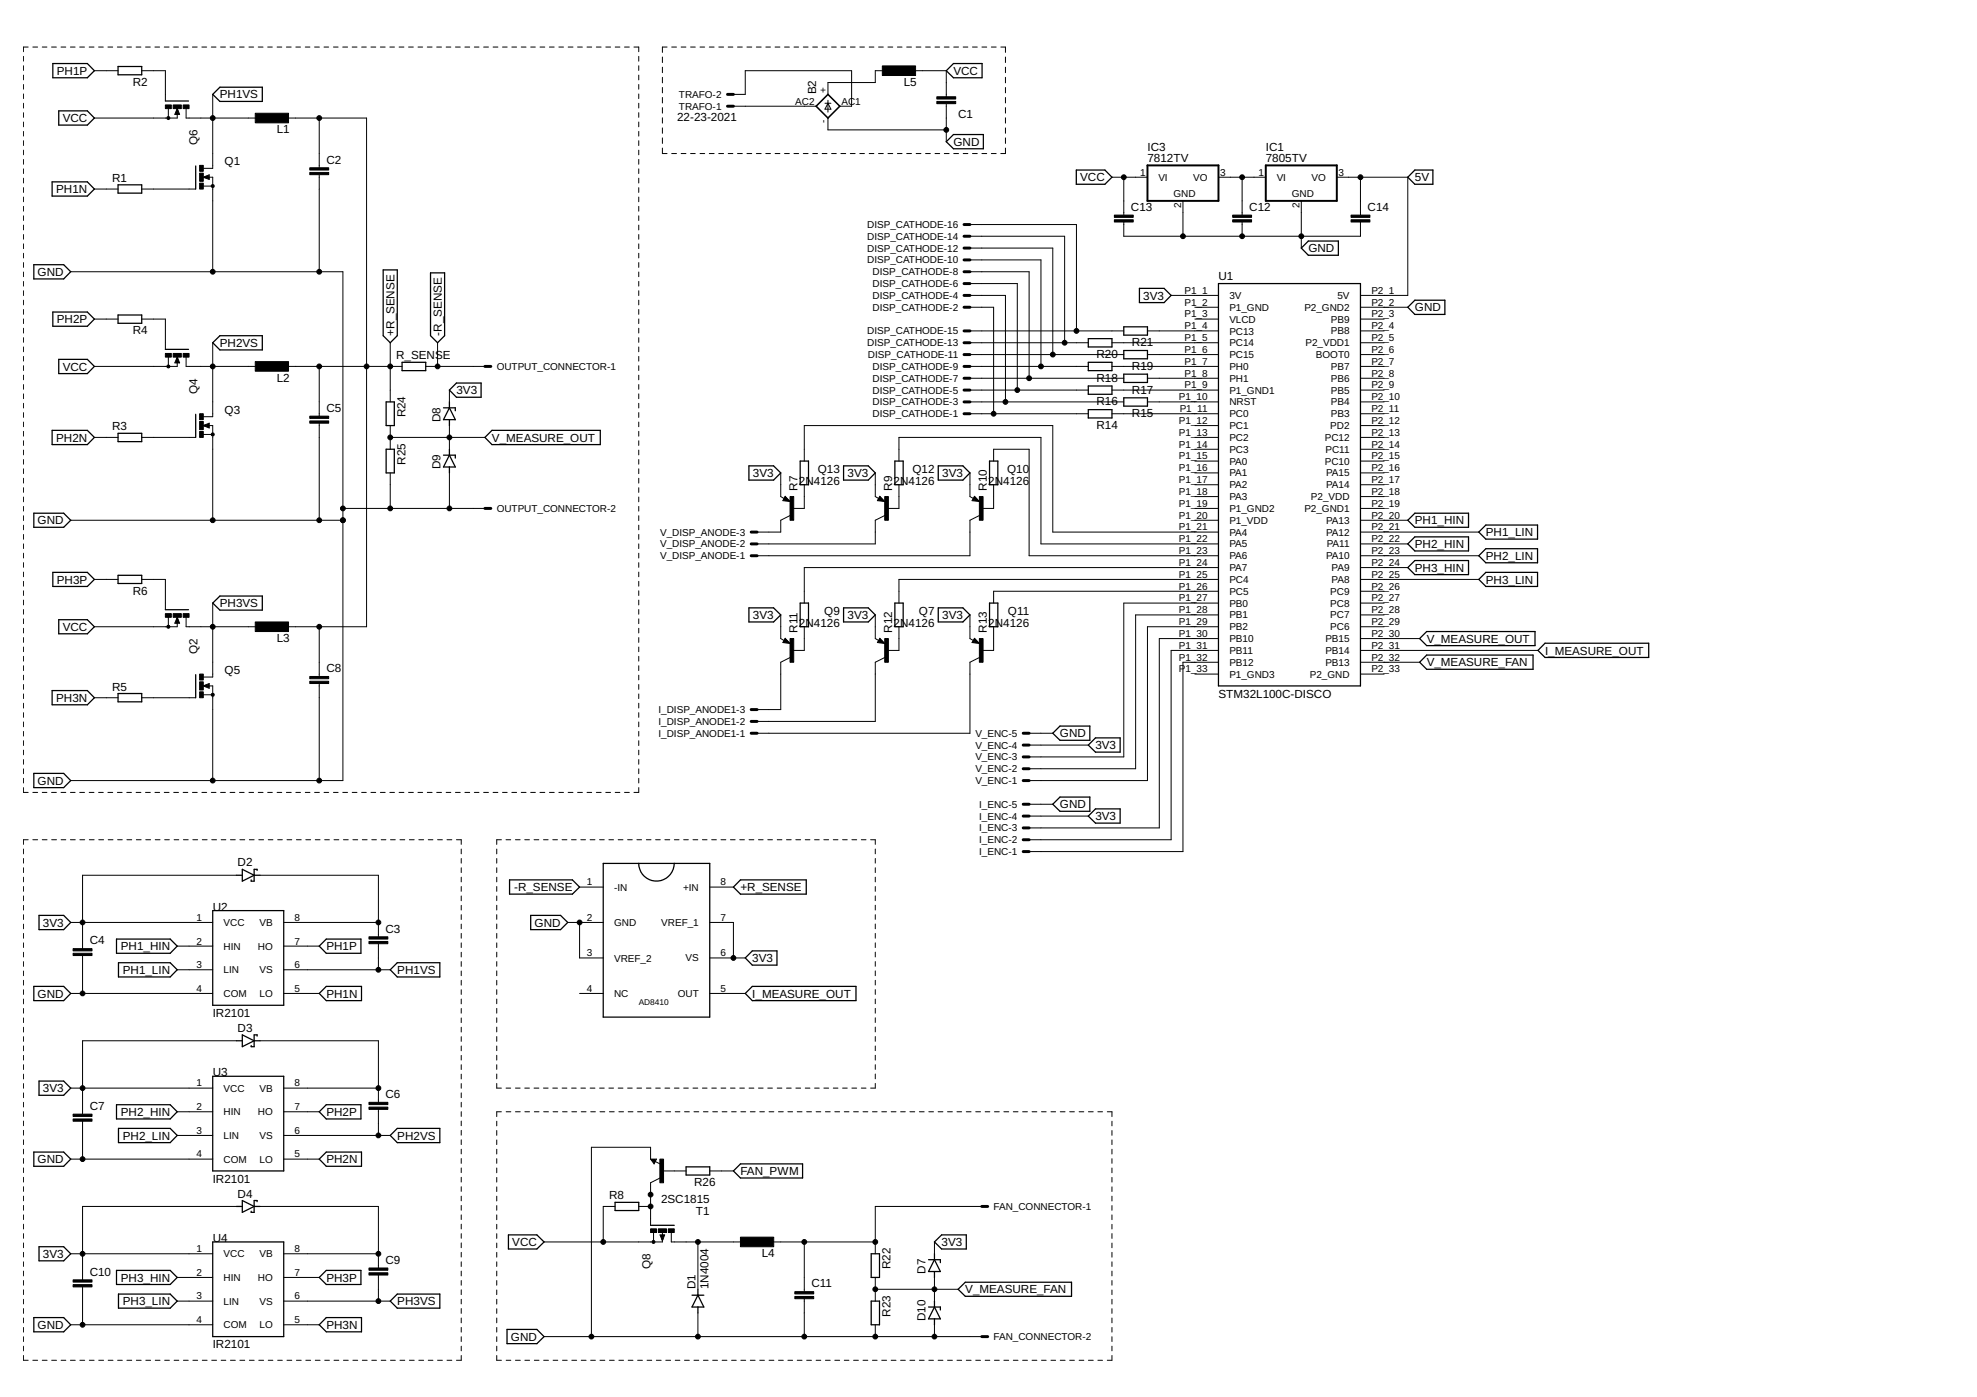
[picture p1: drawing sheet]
<svg xmlns="http://www.w3.org/2000/svg" width="297mm" height="210mm" viewBox="0 0 297 210" stroke-linecap="round" stroke-linejoin="round" font-family="sans-serif">
<defs><g id="words">
<g font-size="1.8">
<text x="8.5" y="11.2">PH1P</text>
<text x="143.3" y="11.2">VCC</text>
<text x="19.9" y="12.9">R2</text>
<text x="33" y="14.8">PH1VS</text>
<text x="122.6" y="14.2" transform="rotate(-90 122.6 14.2)">B2</text>
<text x="135.8" y="12.9">L5</text>
<text x="144" y="17.7">C1</text>
<text x="9.4" y="18.4">VCC</text>
<text x="29.7" y="21.9" transform="rotate(-90 29.7 21.9)">Q6</text>
<text x="41.6" y="20">L1</text>
<text x="101.7" y="18.2">22-23-2021</text>
<text x="143.3" y="21.9">GND</text>
<text x="172.4" y="22.6">IC3</text>
<text x="190.2" y="22.6">IC1</text>
<text x="8.4" y="29">PH1N</text>
<text x="16.9" y="27.3">R1</text>
<text x="33.7" y="24.8">Q1</text>
<text x="49" y="24.6">C2</text>
<text x="162.3" y="27.2">VCC</text>
<text x="172.4" y="24.4">7812TV</text>
<text x="190.2" y="24.4">7805TV</text>
<text x="212.6" y="27.2">5V</text>
<text x="169.9" y="31.7">C13</text>
<text x="187.7" y="31.7">C12</text>
<text x="205.5" y="31.7">C14</text>
<text x="5.6" y="41.5">GND</text>
<text x="196.6" y="37.9">GND</text>
<text x="171.8" y="45">3V3</text>
<text x="183.1" y="42.1">U1</text>
<text x="212.6" y="46.8">GND</text>
<text x="8.5" y="48.6">PH2P</text>
<text x="19.9" y="50.2">R4</text>
<text x="33" y="52.1">PH2VS</text>
<text x="59.3" y="50.4" transform="rotate(-90 59.3 50.4)">+R_SENSE</text>
<text x="66.4" y="50.4" transform="rotate(-90 66.4 50.4)">-R_SENSE</text>
<text x="164.7" y="53.8">R20</text>
<text x="170.1" y="52">R21</text>
<text x="9.4" y="55.7">VCC</text>
<text x="29.7" y="59.2" transform="rotate(-90 29.7 59.2)">Q4</text>
<text x="41.6" y="57.4">L2</text>
<text x="59.5" y="54">R_SENSE</text>
<text x="68.6" y="59.2">3V3</text>
<text x="164.7" y="57.4">R18</text>
<text x="170.1" y="59.1">R17</text>
<text x="170.1" y="55.6">R19</text>
<text x="16.9" y="64.7">R3</text>
<text x="33.7" y="62.2">Q3</text>
<text x="49" y="61.9">C5</text>
<text x="60.9" y="62.7" transform="rotate(-90 60.9 62.7)">R24</text>
<text x="66.2" y="63.4" transform="rotate(-90 66.2 63.4)">D8</text>
<text x="164.7" y="64.5">R14</text>
<text x="164.7" y="60.9">R16</text>
<text x="170.1" y="62.7">R15</text>
<text x="8.4" y="66.3">PH2N</text>
<text x="60.9" y="69.8" transform="rotate(-90 60.9 69.8)">R25</text>
<text x="66.2" y="70.5" transform="rotate(-90 66.2 70.5)">D9</text>
<text x="73.9" y="66.3">V_MEASURE_OUT</text>
<text x="113.1" y="71.7">3V3</text>
<text x="122.9" y="71.1">Q13</text>
<text x="127.3" y="71.7">3V3</text>
<text x="137.1" y="71.1">Q12</text>
<text x="141.6" y="71.7">3V3</text>
<text x="151.3" y="71.1">Q10</text>
<text x="119.8" y="73.7" transform="rotate(-90 119.8 73.7)">R7</text>
<text x="120" y="72.8">2N4126</text>
<text x="134" y="73.7" transform="rotate(-90 134 73.7)">R9</text>
<text x="134.3" y="72.8">2N4126</text>
<text x="148.2" y="73.7" transform="rotate(-90 148.2 73.7)">R10</text>
<text x="148.5" y="72.8">2N4126</text>
<text x="5.6" y="78.8">GND</text>
<text x="212.6" y="78.8">PH1_HIN</text>
<text x="212.6" y="82.3">PH2_HIN</text>
<text x="223.2" y="80.6">PH1_LIN</text>
<text x="8.5" y="87.7">PH3P</text>
<text x="19.9" y="89.4">R6</text>
<text x="212.6" y="85.9">PH3_HIN</text>
<text x="223.2" y="84.1">PH2_LIN</text>
<text x="223.2" y="87.7">PH3_LIN</text>
<text x="9.4" y="94.8">VCC</text>
<text x="33" y="91.2">PH3VS</text>
<text x="113.1" y="93">3V3</text>
<text x="119.8" y="95.1" transform="rotate(-90 119.8 95.1)">R11</text>
<text x="120" y="94.2">2N4126</text>
<text x="123.8" y="92.4">Q9</text>
<text x="127.3" y="93">3V3</text>
<text x="134" y="95.1" transform="rotate(-90 134 95.1)">R12</text>
<text x="134.3" y="94.2">2N4126</text>
<text x="138.1" y="92.4">Q7</text>
<text x="141.6" y="93">3V3</text>
<text x="148.2" y="95.1" transform="rotate(-90 148.2 95.1)">R13</text>
<text x="148.5" y="94.2">2N4126</text>
<text x="151.4" y="92.4">Q11</text>
<text x="29.7" y="98.3" transform="rotate(-90 29.7 98.3)">Q2</text>
<text x="33.7" y="101.3">Q5</text>
<text x="41.6" y="96.5">L3</text>
<text x="49" y="101">C8</text>
<text x="214.4" y="100.1">V_MEASURE_FAN</text>
<text x="214.4" y="96.6">V_MEASURE_OUT</text>
<text x="232.1" y="98.3">I_MEASURE_OUT</text>
<text x="8.4" y="105.5">PH3N</text>
<text x="16.9" y="103.8">R5</text>
<text x="183.1" y="104.8">STM32L100C-DISCO</text>
<text x="159.2" y="110.8">GND</text>
<text x="164.6" y="112.6">3V3</text>
<text x="5.6" y="117.9">GND</text>
<text x="159.2" y="121.5">GND</text>
<text x="164.6" y="123.2">3V3</text>
<text x="35.7" y="130.2">D2</text>
<text x="32" y="136.8">U2</text>
<text x="77.2" y="133.9">-R_SENSE</text>
<text x="111.3" y="133.9">+R_SENSE</text>
<text x="6.5" y="139.2">3V3</text>
<text x="13.5" y="141.9">C4</text>
<text x="18.2" y="142.8">PH1_HIN</text>
<text x="49" y="142.8">PH1P</text>
<text x="57.9" y="140.1">C3</text>
<text x="80.3" y="139.2">GND</text>
<text x="5.6" y="149.9">GND</text>
<text x="18.5" y="146.3">PH1_LIN</text>
<text x="49" y="149.9">PH1N</text>
<text x="59.7" y="146.3">PH1VS</text>
<text x="113" y="144.6">3V3</text>
<text x="113" y="149.9">I_MEASURE_OUT</text>
<text x="32" y="152.8">IR2101</text>
<text x="35.7" y="155.1">D3</text>
<text x="32" y="161.7">U3</text>
<text x="6.5" y="164.1">3V3</text>
<text x="13.5" y="166.8">C7</text>
<text x="18.2" y="167.7">PH2_HIN</text>
<text x="49" y="167.7">PH2P</text>
<text x="57.9" y="165">C6</text>
<text x="18.5" y="171.2">PH2_LIN</text>
<text x="59.7" y="171.2">PH2VS</text>
<text x="5.6" y="174.8">GND</text>
<text x="32" y="177.7">IR2101</text>
<text x="35.7" y="179.9">D4</text>
<text x="49" y="174.8">PH2N</text>
<text x="104.3" y="178.2">R26</text>
<text x="111.3" y="176.6">FAN_PWM</text>
<text x="91.5" y="180.2">R8</text>
<text x="99.3" y="180.7">2SC1815</text>
<text x="104.6" y="182.5">T1</text>
<text x="6.5" y="189">3V3</text>
<text x="13.5" y="191.7">C10</text>
<text x="32" y="186.6">U4</text>
<text x="57.9" y="189.9">C9</text>
<text x="77" y="187.2">VCC</text>
<text x="97.7" y="190.7" transform="rotate(-90 97.7 190.7)">Q8</text>
<text x="114.5" y="188.9">L4</text>
<text x="133.8" y="190.7" transform="rotate(-90 133.8 190.7)">R22</text>
<text x="139.1" y="191.4" transform="rotate(-90 139.1 191.4)">D7</text>
<text x="141.5" y="187.2">3V3</text>
<text x="18.2" y="192.6">PH3_HIN</text>
<text x="18.5" y="196.1">PH3_LIN</text>
<text x="49" y="192.6">PH3P</text>
<text x="59.7" y="196.1">PH3VS</text>
<text x="104.5" y="193.7" transform="rotate(-90 104.5 193.7)">D1</text>
<text x="106.5" y="193.7" transform="rotate(-90 106.5 193.7)">1N4004</text>
<text x="121.9" y="193.4">C11</text>
<text x="133.8" y="197.8" transform="rotate(-90 133.8 197.8)">R23</text>
<text x="145" y="194.3">V_MEASURE_FAN</text>
<text x="5.6" y="199.7">GND</text>
<text x="32" y="202.6">IR2101</text>
<text x="49" y="199.7">PH3N</text>
<text x="76.8" y="201.4">GND</text>
<text x="139.1" y="198.5" transform="rotate(-90 139.1 198.5)">D10</text>
</g>
<g font-size="1.5">
<text x="102" y="16.5">TRAFO-1</text>
<text x="102" y="14.7">TRAFO-2</text>
<text x="119.5" y="15.7">AC2</text>
<text x="124.2" y="13.9" transform="rotate(-90 124.2 13.9)">+</text>
<text x="126.4" y="15.7">AC1</text>
<text x="124.2" y="18.5" transform="rotate(-90 124.2 18.5)">-</text>
<text x="171.3" y="26.4">1</text>
<text x="174" y="27.2">VI</text>
<text x="176.3" y="29.6">GND</text>
<text x="179.3" y="27.1">VO</text>
<text x="183.3" y="26.4">3</text>
<text x="189.1" y="26.4">1</text>
<text x="191.8" y="27.2">VI</text>
<text x="194.1" y="29.6">GND</text>
<text x="197.1" y="27.1">VO</text>
<text x="201.1" y="26.4">3</text>
<text x="130.3" y="34.3">DISP_CATHODE-16</text>
<text x="177.5" y="31.2" transform="rotate(-90 177.5 31.2)">2</text>
<text x="195.3" y="31.2" transform="rotate(-90 195.3 31.2)">2</text>
<text x="130.3" y="39.6">DISP_CATHODE-10</text>
<text x="130.3" y="37.8">DISP_CATHODE-12</text>
<text x="130.3" y="36">DISP_CATHODE-14</text>
<text x="131.1" y="41.4">DISP_CATHODE-8</text>
<text x="131.1" y="46.7">DISP_CATHODE-2</text>
<text x="131.1" y="44.9">DISP_CATHODE-4</text>
<text x="131.1" y="43.1">DISP_CATHODE-6</text>
<text x="178" y="44.1">P1_1</text>
<text x="178" y="45.9">P1_2</text>
<text x="178" y="47.7">P1_3</text>
<text x="184.7" y="44.9">3V</text>
<text x="184.7" y="46.7">P1_GND</text>
<text x="196" y="46.7">P2_GND2</text>
<text x="200.9" y="44.9">5V</text>
<text x="206" y="47.7">P2_3</text>
<text x="206" y="44.1">P2_1</text>
<text x="206" y="45.9">P2_2</text>
<text x="130.3" y="52">DISP_CATHODE-13</text>
<text x="130.3" y="50.3">DISP_CATHODE-15</text>
<text x="130.4" y="53.8">DISP_CATHODE-11</text>
<text x="178" y="49.5">P1_4</text>
<text x="178" y="51.3">P1_5</text>
<text x="178" y="53">P1_6</text>
<text x="184.7" y="50.3">PC13</text>
<text x="184.7" y="52">PC14</text>
<text x="184.7" y="53.8">PC15</text>
<text x="184.7" y="48.5">VLCD</text>
<text x="196.1" y="52">P2_VDD1</text>
<text x="197.7" y="53.8">BOOT0</text>
<text x="200" y="50.3">PB8</text>
<text x="200" y="48.5">PB9</text>
<text x="206" y="49.5">P2_4</text>
<text x="206" y="53">P2_6</text>
<text x="206" y="51.3">P2_5</text>
<text x="74.6" y="55.6">OUTPUT_CONNECTOR-1</text>
<text x="131.1" y="59.1">DISP_CATHODE-5</text>
<text x="131.1" y="57.4">DISP_CATHODE-7</text>
<text x="131.1" y="55.6">DISP_CATHODE-9</text>
<text x="178" y="54.8">P1_7</text>
<text x="178" y="56.6">P1_8</text>
<text x="178" y="58.4">P1_9</text>
<text x="184.7" y="55.6">PH0</text>
<text x="184.7" y="57.4">PH1</text>
<text x="184.7" y="59.1">P1_GND1</text>
<text x="200" y="59.1">PB5</text>
<text x="200" y="57.4">PB6</text>
<text x="200" y="55.6">PB7</text>
<text x="206" y="58.4">P2_9</text>
<text x="206" y="56.6">P2_8</text>
<text x="206" y="54.8">P2_7</text>
<text x="131.1" y="62.7">DISP_CATHODE-1</text>
<text x="131.1" y="60.9">DISP_CATHODE-3</text>
<text x="177.1" y="60.1">P1_10</text>
<text x="177.1" y="63.7">P1_12</text>
<text x="177.1" y="65.5">P1_13</text>
<text x="177.2" y="61.9">P1_11</text>
<text x="184.7" y="60.9">NRST</text>
<text x="184.7" y="62.7">PC0</text>
<text x="184.7" y="64.5">PC1</text>
<text x="199.9" y="64.5">PD2</text>
<text x="200" y="62.7">PB3</text>
<text x="200" y="60.9">PB4</text>
<text x="206" y="61.9">P2_11</text>
<text x="206" y="60.1">P2_10</text>
<text x="206" y="65.5">P2_13</text>
<text x="206" y="63.7">P2_12</text>
<text x="177.1" y="67.3">P1_14</text>
<text x="177.1" y="69">P1_15</text>
<text x="177.1" y="70.8">P1_16</text>
<text x="184.7" y="66.3">PC2</text>
<text x="184.7" y="68">PC3</text>
<text x="184.7" y="69.8">PA0</text>
<text x="184.7" y="71.6">PA1</text>
<text x="199" y="69.8">PC10</text>
<text x="199" y="66.3">PC12</text>
<text x="199.1" y="68">PC11</text>
<text x="199.2" y="71.6">PA15</text>
<text x="206" y="70.8">P2_16</text>
<text x="206" y="69">P2_15</text>
<text x="206" y="67.3">P2_14</text>
<text x="74.6" y="76.9">OUTPUT_CONNECTOR-2</text>
<text x="177.1" y="72.6">P1_17</text>
<text x="177.1" y="74.4">P1_18</text>
<text x="177.1" y="76.1">P1_19</text>
<text x="177.1" y="77.9">P1_20</text>
<text x="184.7" y="73.4">PA2</text>
<text x="184.7" y="75.1">PA3</text>
<text x="184.7" y="76.9">P1_GND2</text>
<text x="196" y="76.9">P2_GND1</text>
<text x="197" y="75.1">P2_VDD</text>
<text x="199.2" y="73.4">PA14</text>
<text x="206" y="77.9">P2_20</text>
<text x="206" y="76.1">P2_19</text>
<text x="206" y="74.4">P2_18</text>
<text x="206" y="72.6">P2_17</text>
<text x="99.2" y="82.3">V_DISP_ANODE-2</text>
<text x="99.2" y="80.5">V_DISP_ANODE-3</text>
<text x="177.1" y="79.7">P1_21</text>
<text x="177.1" y="81.5">P1_22</text>
<text x="177.1" y="83.3">P1_23</text>
<text x="184.7" y="78.7">P1_VDD</text>
<text x="184.7" y="80.5">PA4</text>
<text x="184.7" y="82.3">PA5</text>
<text x="199.2" y="80.5">PA12</text>
<text x="199.2" y="78.7">PA13</text>
<text x="199.3" y="82.3">PA11</text>
<text x="206" y="83.3">P2_23</text>
<text x="206" y="81.5">P2_22</text>
<text x="206" y="79.7">P2_21</text>
<text x="99.2" y="84">V_DISP_ANODE-1</text>
<text x="177.1" y="85">P1_24</text>
<text x="177.1" y="86.8">P1_25</text>
<text x="177.1" y="88.6">P1_26</text>
<text x="184.7" y="84">PA6</text>
<text x="184.7" y="85.8">PA7</text>
<text x="184.7" y="87.6">PC4</text>
<text x="184.7" y="89.4">PC5</text>
<text x="199.2" y="84">PA10</text>
<text x="199.9" y="89.4">PC9</text>
<text x="200.1" y="87.6">PA8</text>
<text x="200.1" y="85.8">PA9</text>
<text x="206" y="88.6">P2_26</text>
<text x="206" y="86.8">P2_25</text>
<text x="206" y="85">P2_24</text>
<text x="177.1" y="90.4">P1_27</text>
<text x="177.1" y="92.1">P1_28</text>
<text x="177.1" y="93.9">P1_29</text>
<text x="177.1" y="95.7">P1_30</text>
<text x="184.7" y="91.1">PB0</text>
<text x="184.7" y="92.9">PB1</text>
<text x="184.7" y="94.7">PB2</text>
<text x="199.9" y="94.7">PC6</text>
<text x="199.9" y="92.9">PC7</text>
<text x="199.9" y="91.1">PC8</text>
<text x="206" y="95.7">P2_30</text>
<text x="206" y="93.9">P2_29</text>
<text x="206" y="92.1">P2_28</text>
<text x="206" y="90.4">P2_27</text>
<text x="177.1" y="101">P</text>
<text x="177.1" y="97.5">P1_31</text>
<text x="177.1" y="99.3">P1_32</text>
<text x="178.1" y="101">1_33</text>
<text x="184.7" y="101.8">P1_GND3</text>
<text x="184.7" y="96.5">PB10</text>
<text x="184.7" y="98.3">PB11</text>
<text x="184.7" y="100">PB12</text>
<text x="196.8" y="101.8">P2_GND</text>
<text x="199.1" y="100">PB13</text>
<text x="199.1" y="98.2">PB14</text>
<text x="199.1" y="96.5">PB15</text>
<text x="206" y="101">P2_33</text>
<text x="206" y="99.3">P2_32</text>
<text x="206" y="97.5">P2_31</text>
<text x="98.9" y="107.1">I_DISP_ANODE1-3</text>
<text x="98.9" y="110.7">I_DISP_ANODE1-1</text>
<text x="98.9" y="108.9">I_DISP_ANODE1-2</text>
<text x="146.5" y="112.5">V_ENC-4</text>
<text x="146.5" y="110.7">V_ENC-5</text>
<text x="146.5" y="117.8">V_ENC-1</text>
<text x="146.5" y="116">V_ENC-2</text>
<text x="146.5" y="114.2">V_ENC-3</text>
<text x="147.1" y="124.9">I_ENC-3</text>
<text x="147.1" y="123.1">I_ENC-4</text>
<text x="147.1" y="121.4">I_ENC-5</text>
<text x="147.1" y="128.5">I_ENC-1</text>
<text x="147.1" y="126.7">I_ENC-2</text>
<text x="88.2" y="133">1</text>
<text x="92.3" y="133.8">-IN</text>
<text x="102.6" y="133.8">+IN</text>
<text x="108.3" y="133">8</text>
<text x="29.5" y="141.9">2</text>
<text x="29.5" y="138.4">1</text>
<text x="33.6" y="142.7">HIN</text>
<text x="33.6" y="139.1">VCC</text>
<text x="38.8" y="142.7">HO</text>
<text x="39" y="139.1">VB</text>
<text x="44.3" y="138.4">8</text>
<text x="44.3" y="141.9">7</text>
<text x="88.2" y="138.4">2</text>
<text x="88.2" y="143.7">3</text>
<text x="92.3" y="139.1">GND</text>
<text x="99.4" y="139.1">VREF_1</text>
<text x="108.3" y="138.4">7</text>
<text x="108.3" y="143.7">6</text>
<text x="29.5" y="145.5">3</text>
<text x="29.5" y="149">4</text>
<text x="33.6" y="146.3">LIN</text>
<text x="33.6" y="149.8">COM</text>
<text x="39" y="146.2">VS</text>
<text x="39" y="149.8">LO</text>
<text x="44.3" y="145.5">6</text>
<text x="44.3" y="149">5</text>
<text x="88.2" y="149">4</text>
<text x="92.3" y="144.5">VREF_2</text>
<text x="92.3" y="149.8">NC</text>
<text x="101.8" y="149.8">OUT</text>
<text x="103" y="144.5">VS</text>
<text x="108.3" y="149">5</text>
<text x="29.5" y="166.8">2</text>
<text x="29.5" y="163.2">1</text>
<text x="33.6" y="167.6">HIN</text>
<text x="33.6" y="164">VCC</text>
<text x="38.8" y="167.6">HO</text>
<text x="39" y="164">VB</text>
<text x="44.3" y="163.2">8</text>
<text x="44.3" y="166.8">7</text>
<text x="29.5" y="170.4">3</text>
<text x="29.5" y="173.9">4</text>
<text x="33.6" y="171.1">LIN</text>
<text x="39" y="171.1">VS</text>
<text x="44.3" y="170.4">6</text>
<text x="44.3" y="173.9">5</text>
<text x="33.6" y="174.7">COM</text>
<text x="39" y="174.7">LO</text>
<text x="149.3" y="181.8">FAN_CONNECTOR-1</text>
<text x="29.5" y="191.7">2</text>
<text x="29.5" y="188.1">1</text>
<text x="33.6" y="188.9">VCC</text>
<text x="39" y="188.9">VB</text>
<text x="44.3" y="188.1">8</text>
<text x="44.3" y="191.7">7</text>
<text x="29.5" y="195.2">3</text>
<text x="33.6" y="192.5">HIN</text>
<text x="33.6" y="196">LIN</text>
<text x="38.8" y="192.5">HO</text>
<text x="39" y="196">VS</text>
<text x="44.3" y="195.2">6</text>
<text x="29.5" y="198.8">4</text>
<text x="33.6" y="199.6">COM</text>
<text x="39" y="199.6">LO</text>
<text x="44.3" y="198.8">5</text>
<text x="149.3" y="201.4">FAN_CONNECTOR-2</text>
</g>
<text font-size="1.2" x="96" y="151.1">AD8410</text>
</g></defs>
<g fill="none" stroke="#000" stroke-width=".15">
<path d="M3.5 8.5v.7M3.5 9.9v.7M3.5 11.3v.7M3.5 12.7v.7M3.5 14.1v.7M3.5 15.5v.7M3.5 16.9v.7M3.5 18.3v.7M3.5 19.7v.7M4.2 7.1h-.7v.7M4.9 7.1h.8M6.3 7.1h.7"/>
<path d="M7.7 7.1h.8M9.2 7.1h.7M10.6 7.1h.7M12 7.1h.7M13.4 7.1h.7M14.2 10.6h3.5M14.8 7.1h.7M16.2 7.1h.7M17.6 7.1h.8M19 7.1h.7M20.4 7.1h.8M21.3 10.6h3.5v4.6"/>
<path d="M21.9 7.1h.7M23.3 7.1h.7M24.7 7.1h.7M25.3 16.3v1.4M26.1 7.1h.7M26.6 17.1v.6h-12.4M26.6 16.3l.4 .9h-.7zM27.5 7.1h.7M28 16.3v1.4h11.1M28.9 7.1h.7M30.3 7.1h.8M31.7 7.1h.7"/>
<path d="M32 14.2v11.1h-1.4M33.1 7.1h.8M34.6 7.1h.7M36 7.1h.7M37.4 7.1h.7M38.8 7.1h.7M40.2 7.1h.7M41.6 7.1h.7M42.6 17.7h12.5v76.5h-12.5M43 7.1h.8M44.4 7.1h.7M45.9 7.1h.7"/>
<path d="M47.3 7.1h.7M48 17.7v7.5M48.7 7.1h.7M50.1 7.1h.7M51.5 7.1h.7M52.9 7.1h.7M54.3 7.1h.7M55.7 7.1h.8M57.1 7.1h.8M58.6 7.1h.7M60 7.1h.7M61.4 7.1h.7"/>
<path d="M62.8 7.1h.7M64.2 7.1h.7M65.6 7.1h.7M67 7.1h.7M68.4 7.1h.8M69.8 7.1h.8M71.3 7.1h.7M72.7 7.1h.7M74.1 7.1h.7M75.5 7.1h.7M76.9 7.1h.7M78.3 7.1h.7"/>
<path d="M79.7 7.1h.7M81.1 7.1h.8M82.5 7.1h.8M84 7.1h.7M85.4 7.1h.7M86.8 7.1h.7M88.2 7.1h.7M89.6 7.1h.7M91 7.1h.7M92.4 7.1h.7M93.8 7.1h.8M95.2 7.1h.8v.7"/>
<path d="M96 8.5v.7M96 9.9v.7M96 11.3v.7M96 12.7v.7M96 14.1v.7M96 15.5v.7M96 16.9v.7M96 18.3v.7M96 19.7v.7M99.5 8.6v.8M99.5 10.1v.8M99.5 11.6v.8"/>
<path d="M99.5 13.1v.8M99.5 14.6v.9M99.5 16.2v.8M99.5 17.7v.8M99.5 19.2v.8M100.2 7.1h-.7v.8M100.9 7.1h.7M102.3 7.1h.8M103.8 7.1h.7M105.2 7.1h.7M106.6 7.1h.7M108 7.1h.7"/>
<path d="M109.4 7.1h.7M110.2 14.2h1.8v-3.6h16v5.4h-1.8M110.2 16h12.4M110.8 7.1h.7M112.2 7.1h.7M113.6 7.1h.8M115.1 7.1h.7M116.5 7.1h.7M117.9 7.1h.7M119.3 7.1h.7M120.7 7.1h.7M122.1 7.1h.7"/>
<path d="M123.5 7.1h.7M124 15.5h.8M124.4 15.1v1.7M124.4 17.7v1.8h17.8M124.4 15.5l.4 .9h-.8zM124.9 7.1h.7M126.3 7.1h.8M127.8 7.1h.7M129.2 7.1h.7M130.6 7.1h.7M132 7.1h.7M133.3 10.6h-1.8v1.8h-7.1v1.8"/>
<path d="M133.4 7.1h.7M134.8 7.1h.7M136.2 7.1h.7M136.8 10.6h5.4v3.9M137.6 7.1h.8M139.1 7.1h.7M140.5 7.1h.7M141.9 7.1h.7M142.2 15.6v5.7M143.3 7.1h.7M144.7 7.1h.7M146.1 7.1h.7"/>
<path d="M147.5 7.1h.8M148.9 7.1h.8M150.4 7.1h.7v.8M151.1 8.6v.8M151.1 10.1v.8M151.1 11.6v.8M151.1 13.1v.8M151.1 14.6v.9M151.1 16.2v.8M151.1 17.7v.8M151.1 19.2v.8M3.5 21.1v.8"/>
<path d="M3.5 22.6v.7M3.5 24v.7M3.5 25.4v.7M3.5 26.8v.7M3.5 28.2v.7M3.5 29.6v.7M3.5 31v.7M3.5 32.4v.7M3.5 33.8v.7M3.5 35.2v.7M3.5 36.6v.8M3.5 38.1v.7"/>
<path d="M3.5 39.5v.7M14.2 28.4h3.5M21.3 28.4h8.1M30.5 28h1.5M30.5 26.6l.9-.3v.7zM31.3 26.6h.7v14.2M48 26.3v14.5M96 21.1v.8M96 22.6v.7M96 24v.7M96 25.4v.7M96 26.8v.7"/>
<path d="M96 28.2v.7M96 29.6v.7M96 31v.7M96 32.4v.7M96 33.8v.7M96 35.2v.7M96 36.6v.8M96 38.1v.7M96 39.5v.7M99.5 20.7v.8M99.5 22.2v.9h.7M100.9 23.1h.7"/>
<path d="M102.3 23.1h.8M103.8 23.1h.7M105.2 23.1h.7M106.6 23.1h.7M108 23.1h.7M109.4 23.1h.7M110.8 23.1h.7M112.2 23.1h.7M113.6 23.1h.8M115.1 23.1h.7M116.5 23.1h.7M117.9 23.1h.7"/>
<path d="M119.3 23.1h.7M120.7 23.1h.7M122.1 23.1h.7M123.5 23.1h.7M124.9 23.1h.7M126.3 23.1h.8M127.8 23.1h.7M129.2 23.1h.7M130.6 23.1h.7M132 23.1h.7M133.4 23.1h.7M134.8 23.1h.7"/>
<path d="M136.2 23.1h.7M137.6 23.1h.8M139.1 23.1h.7M140.5 23.1h.7M141.9 23.1h.7M143.3 23.1h.7M144.7 23.1h.7M145.7 39.1h10.7v16M145.7 37.3h12.5v16M145.7 35.5h14.3v16M145.7 33.7h16v16M146.1 23.1h.7"/>
<path d="M147.5 23.1h.8M148.9 23.1h.8M151.1 20.7v.8M151.1 22.2v.9h-.7M167.1 26.6h5.3M168.8 33.4v2.1h35.6v-2.1M168.8 26.6v5.7M177.7 30.2v5.3M183.1 26.6h7.1M186.6 26.6v5.7M186.6 33.4v2.1M195.5 30.2v7.1"/>
<path d="M200.9 26.6h10.6v17.8h-7.1M204.4 26.6v5.7M3.5 40.9v.7M3.5 42.3v.7M3.5 43.7v.7M3.5 45.1v.7M3.5 46.5v.7M3.5 47.9v.7M3.5 49.3v.7M3.5 50.7v.7M3.5 52.1v.8M3.5 53.6v.7"/>
<path d="M3.5 54.9v.8M3.5 56.4v.7M3.5 57.8v.7M3.5 59.2v.7M10.6 40.8h40.9v76.5h-40.9M14.2 47.9h3.5M21.3 47.9h3.5v4.6M25.3 53.6v1.5M26.6 54.4v.7h-12.4M26.6 53.6l.4 .9h-.7zM28 53.7v1.4h11.1M32 51.5v11.1h-1.4"/>
<path d="M42.6 55.1h17.8M48 55.1v7.4M58.6 51.5v8.9M64 55.1h8.9M65.7 51.5v3.6M67.5 58.6v1.8M96 40.9v.7M96 42.3v.7M96 43.7v.7M96 45.1v.7M96 46.5v.7M96 47.9v.7"/>
<path d="M96 49.3v.7M96 50.7v.7M96 52.1v.8M96 53.6v.7M96 54.9v.8M96 56.4v.7M96 57.8v.7M96 59.2v.7M145.7 44.4h5.4v16M145.7 46.2h3.6v16M145.7 49.7h23.1M145.7 51.5h17.8"/>
<path d="M145.7 53.3h23.1M145.7 55.1h17.8M145.7 56.8h23.1M145.7 58.6h17.8M145.7 42.6h7.1v16M145.7 40.8h8.9v16M167.1 51.5h16M167.1 55.1h16M167.1 58.6h16M172.4 49.7h10.7M172.4 53.3h10.7M172.4 56.8h10.7"/>
<path d="M176 44.4h7.1M179.5 46.2h3.6M179.5 47.9h3.6M204.4 46.2h7.1M204.4 49.7h3.6M204.4 51.5h3.6M204.4 53.3h3.6M204.4 55.1h3.6M204.4 56.8h3.6M204.4 58.6h3.6M204.4 47.9h3.6M3.5 60.6v.7"/>
<path d="M3.5 62v.7M3.5 63.4v.7M3.5 64.8v.7M3.5 66.2v.7M3.5 67.6v.7M3.5 69v.7M3.5 70.4v.8M3.5 71.9v.7M3.5 73.3v.7M3.5 74.7v.7M3.5 76.1v.7M3.5 77.5v.7"/>
<path d="M3.5 78.9v.7M10.6 78.2h40.9M14.2 65.7h3.5M21.3 65.7h8.1M30.5 63.9l.9-.3v.7zM30.5 65.3h1.5M31.3 63.9h.7v14.3M48 63.6v14.6M51.5 76.4h21.4M58.6 65.7h14.3M58.6 63.9v3.6M58.6 71.1v5.3"/>
<path d="M67.5 63.9v3.6M67.5 71.1v5.3M96 60.6v.7M96 62v.7M96 63.4v.7M96 64.8v.7M96 66.2v.7M96 67.6v.7M96 69v.7M96 70.4v.8M96 71.9v.7M96 73.3v.7"/>
<path d="M96 74.7v.7M96 76.1v.7M96 77.5v.7M96 78.9v.7M117.3 71.1v3.5l.5 .3M118 74.6l.7 .8-1.1-.2zM118.7 77.4l-1.4 .8v1.7h-3.6M120.8 69.3v-5.4h37.4v16h24.9M120.8 72.8v3.6h-1.7M131.5 71.1v3.5l.5 .3M132.2 74.6l.7 .8-1.1-.2zM132.9 77.4l-1.4 .8v3.5h-17.8"/>
<path d="M135.1 69.3v-3.6h21.3v16h26.7M135.1 72.8v3.6h-1.8M145.7 60.4h23.1M145.7 62.2h17.8M145.7 71.1v3.5l.6 .3M146.4 74.6l.8 .8-1.2-.2zM147.2 77.4l-1.5 .8v5.3h-32M149.3 69.3v-1.8h5.3v16h28.5M149.3 72.8v3.6h-1.8M167.1 62.2h16M172.4 60.4h10.7M179.5 63.9h3.6"/>
<path d="M179.5 65.7h3.6M179.5 67.5h3.6M179.5 69.3h3.6M179.5 71.1h3.6M179.5 72.8h3.6M179.5 74.6h3.6M179.5 76.4h3.6M179.5 78.2h3.6M204.4 60.4h3.6M204.4 62.2h3.6M204.4 63.9h3.6M204.4 65.7h3.6"/>
<path d="M204.4 67.5h3.6M204.4 69.3h3.6M204.4 71.1h3.6M204.4 72.8h3.6M204.4 74.6h3.6M204.4 76.4h3.6M204.4 78.2h7.1M204.4 79.9h17.8M3.5 80.3v.7M3.5 81.7v.7M3.5 83.1v.7M3.5 84.5v.7"/>
<path d="M3.5 86v.7M3.5 87.4v.7M3.5 88.8v.7M3.5 90.2v.7M3.5 91.6v.7M3.5 93v.7M3.5 94.4v.7M3.5 95.8v.7M3.5 97.2v.7M3.5 98.6v.7M14.2 87.1h3.5M21.3 87.1h3.5v4.5"/>
<path d="M25.3 92.8v1.4M26.6 93.6v.6h-12.4M26.6 92.8l.4 .8h-.7zM28 92.8v1.4h11.1M32 90.6v11.1h-1.4M48 94.2v7.4M96 80.3v.7M96 81.7v.7M96 83.1v.7M96 84.5v.7M96 86v.7M96 87.4v.7"/>
<path d="M96 88.8v.7M96 90.2v.7M96 91.6v.7M96 93v.7M96 94.4v.7M96 95.8v.7M96 97.2v.7M96 98.6v.7M117.3 92.4v3.5l.5 .3M118 95.9l.7 .8-1.1-.2zM118.7 98.8l-1.4 .7v7.1h-3.6M120.8 94.2v3.5h-1.7"/>
<path d="M131.5 92.4v3.5l.5 .3M132.2 95.9l.7 .8-1.1-.2zM132.9 98.8l-1.4 .7v8.9h-17.8M135.1 94.2v3.5h-1.8M145.7 92.4v3.5l.6 .3M146.4 95.9l.8 .8-1.2-.2zM147.2 98.8l-1.5 .7v10.7h-32M149.3 94.2v3.5h-1.8M183.1 97.7h-7.1v28.5h-21.4M183.1 85.3h-62.3v5.3M183.1 87.1h-48v3.5M183.1 88.8h-33.8v1.8"/>
<path d="M183.1 90.6h-14.3v23.1h-14.2M183.1 92.4h-12.5v23.1h-16M183.1 94.2h-10.7v23.1h-17.8M183.1 95.9h-8.9v28.5h-19.6M183.1 99.5h-5.4v28.5h-23.1M204.4 81.7h7.1M204.4 83.5h17.8M204.4 85.3h7.1M204.4 87.1h17.8M204.4 88.8h3.6M204.4 90.6h3.6M204.4 92.4h3.6"/>
<path d="M204.4 94.2h3.6M204.4 95.9h8.9M204.4 97.7h26.7M204.4 99.5h8.9M3.5 100v.8M3.5 101.5v.7M3.5 102.8v.8M3.5 104.3v.7M3.5 105.7v.7M3.5 107.1v.7M3.5 108.5v.7M3.5 109.9v.7"/>
<path d="M3.5 111.3v.7M3.5 112.7v.7M3.5 114.1v.7M3.5 115.5v.7M3.5 116.9v.7M3.5 118.3v.8h.7M4.9 119.1h.8M6.3 119.1h.7M7.7 119.1h.8M9.2 119.1h.7M10.6 119.1h.7M12 119.1h.7"/>
<path d="M13.4 119.1h.7M14.2 104.8h3.5M14.8 119.1h.7M16.2 119.1h.7M17.6 119.1h.8M19 119.1h.7M20.4 119.1h.8M21.3 104.8h8.1M21.9 119.1h.7M23.3 119.1h.7M24.7 119.1h.7M26.1 119.1h.7"/>
<path d="M27.5 119.1h.7M28.9 119.1h.7M30.3 119.1h.8M30.5 103.1l.9-.4v.7zM30.5 104.4h1.5M31.3 103.1h.7v14.2M31.7 119.1h.7M33.1 119.1h.8M34.6 119.1h.7M36 119.1h.7M37.4 119.1h.7M38.8 119.1h.7"/>
<path d="M40.2 119.1h.7M41.6 119.1h.7M43 119.1h.8M44.4 119.1h.7M45.9 119.1h.7M47.3 119.1h.7M48 102.7v14.6M48.7 119.1h.7M50.1 119.1h.7M51.5 119.1h.7M52.9 119.1h.7M54.3 119.1h.7"/>
<path d="M55.7 119.1h.8M57.1 119.1h.8M58.6 119.1h.7M60 119.1h.7M61.4 119.1h.7M62.8 119.1h.7M64.2 119.1h.7M65.6 119.1h.7M67 119.1h.7M68.4 119.1h.8M69.8 119.1h.8M71.3 119.1h.7"/>
<path d="M72.7 119.1h.7M74.1 119.1h.7M75.5 119.1h.7M76.9 119.1h.7M78.3 119.1h.7M79.7 119.1h.7M81.1 119.1h.8M82.5 119.1h.8M84 119.1h.7M85.4 119.1h.7M86.8 119.1h.7M88.2 119.1h.7"/>
<path d="M89.6 119.1h.7M91 119.1h.7M92.4 119.1h.7M93.8 119.1h.8M96 100v.8M96 101.5v.7M96 102.8v.8M96 104.3v.7M96 105.7v.7M96 107.1v.7M96 108.5v.7M96 109.9v.7"/>
<path d="M96 111.3v.7M96 112.7v.7M96 114.1v.7M96 115.5v.7M96 116.9v.7M96 118.3v.8h-.8M154.6 110.2h3.6M154.6 112h8.9M179.5 101.3h3.6M204.4 101.3h3.6M3.5 127.6v.7M3.5 129v.7"/>
<path d="M3.5 130.4v.7M3.5 131.8v.7M3.5 133.2v.7M3.5 134.6v.7M3.5 136v.7M3.5 137.4v.8M3.5 138.9v.7M4.2 126.2h-.7v.7M4.9 126.2h.8M6.3 126.2h.8M7.8 126.2h.7M9.2 126.2h.7"/>
<path d="M10.6 126.2h.7M10.6 138.6h21.4M12 126.2h.7M13.4 126.2h.7M14.8 126.2h.8M16.3 126.2h.7M17.7 126.2h.7M19.1 126.2h.7M20.5 126.2h.7M21.9 126.2h.7M23.3 126.2h.7M24.7 126.2h.7"/>
<path d="M26.2 126.2h.7M27.6 126.2h.7M29 126.2h.7M30.4 126.2h.7M31.8 126.2h.7M33.2 126.2h.7M34.6 126.2h.7M35.5 131.5h-23.1v11M36 126.2h.8M37.5 126.2h.7M38.9 126.2h.7M39.1 131.5h17.8v9.2"/>
<path d="M40.3 126.2h.7M41.7 126.2h.7M42.6 138.6h14.3M43.1 126.2h.7M44.5 126.2h.8M46 126.2h.7M47.4 126.2h.7M48.8 126.2h.7M50.2 126.2h.7M51.6 126.2h.7M53 126.2h.7M54.4 126.2h.8"/>
<path d="M55.9 126.2h.7M57.3 126.2h.7M58.7 126.2h.7M60.1 126.2h.7M61.5 126.2h.7M62.9 126.2h.7M64.3 126.2h.7M65.7 126.2h.8M67.2 126.2h.7M68.6 126.2h.7v.7M69.3 127.6v.7M69.3 129v.7"/>
<path d="M69.3 130.4v.7M69.3 131.8v.7M69.3 133.2v.7M69.3 134.6v.7M69.3 136v.7M69.3 137.4v.8M69.3 138.9v.7M74.6 127.6v.7M74.6 129v.7M74.6 130.4v.7M74.6 131.8v.7M74.6 133.2v.7"/>
<path d="M74.6 134.6v.7M74.6 136v.7M74.6 137.4v.7M74.6 138.8v.8M75.3 126.2h-.7v.7M76 126.2h.7M77.4 126.2h.7M78.8 126.2h.7M80.2 126.2h.8M81.7 126.2h.7M83.1 126.2h.7M84.5 126.2h.7"/>
<path d="M85.3 138.6h5.3M85.9 126.2h.7M87.1 133.3h3.5M87.1 138.6v5.3h3.5M87.3 126.2h.7M88.7 126.2h.7M90.1 126.2h.7M91.5 126.2h.7M92.9 126.2h.7M94.3 126.2h.7M95.7 126.2h.7M97.1 126.2h.7"/>
<path d="M98.5 126.2h.7M99.9 126.2h.7M101.3 126.2h.7M102.7 126.2h.7M104.1 126.2h.7M105.5 126.2h.7M106.6 138.6h3.6v5.3M106.6 133.3h3.6M106.9 126.2h.7M108.3 126.2h.8M109.7 126.2h.7M111.1 126.2h.7"/>
<path d="M112.5 126.2h.8M114 126.2h.7M115.4 126.2h.7M116.8 126.2h.7M118.2 126.2h.7M119.6 126.2h.7M121 126.2h.7M122.4 126.2h.7M123.8 126.2h.7M125.2 126.2h.7M126.6 126.2h.7M128 126.2h.7"/>
<path d="M129.4 126.2h.7M130.8 126.2h.7v.7M131.5 127.6v.7M131.5 129v.7M131.5 130.4v.7M131.5 131.8v.7M131.5 133.2v.7M131.5 134.6v.7M131.5 136v.7M131.5 137.4v.7M131.5 138.8v.8M154.6 122.6h8.9"/>
<path d="M154.6 120.8h3.6M3.5 140.3v.7M3.5 141.7v.7M3.5 143.1v.7M3.5 144.5v.7M3.5 145.9v.7M3.5 147.3v.7M3.5 148.7v.7M3.5 150.1v.7M3.5 151.5v.7M3.5 153v.6M3.5 154.3v.8"/>
<path d="M3.5 155.8v.7M3.5 157.2v.7M3.5 158.6v.7M3.5 160v.7M10.6 149.3h21.4M12.4 143.6v5.7M26.6 142.2h5.4M26.6 145.7h5.4M35.5 156.4h-23.1v11M39.1 156.4h17.8v9.2M42.6 142.2h5.4M42.6 145.7h16"/>
<path d="M42.6 149.3h5.4M56.9 141.8v3.9M69.3 140.3v.7M69.3 141.7v.7M69.3 143.1v.7M69.3 144.5v.7M69.3 145.9v.7M69.3 147.3v.7M69.3 148.7v.7M69.3 150.1v.7M69.3 151.5v.7M69.3 153v.6"/>
<path d="M69.3 154.3v.8M69.3 155.8v.7M69.3 157.2v.7M69.3 158.6v.7M69.3 160v.7M74.6 140.3v.7M74.6 141.7v.7M74.6 143.1v.7M74.6 144.5v.7M74.6 145.9v.7M74.6 147.3v.7M74.6 148.7v.7"/>
<path d="M74.6 150.1v.7M74.6 151.5v.7M74.6 152.9v.7M74.6 154.3v.7M74.6 155.7v.8M74.6 157.2v.7M74.6 158.6v.7M74.6 160v.7M87.1 149.3h3.5M106.6 149.3h5.4M106.6 143.9h5.4M131.5 140.3v.7"/>
<path d="M131.5 141.7v.7M131.5 143.1v.7M131.5 144.5v.7M131.5 145.9v.7M131.5 147.3v.7M131.5 148.7v.7M131.5 150.1v.7M131.5 151.5v.7M131.5 152.9v.7M131.5 154.3v.7M131.5 155.7v.8M131.5 157.2v.7"/>
<path d="M131.5 158.6v.7M131.5 160v.7M3.5 161.4v.7M3.5 162.8v.7M3.5 164.2v.7M3.5 165.6v.7M3.5 167v.7M3.5 168.4v.7M3.5 169.8v.8M3.5 171.3v.7M3.5 172.7v.7M3.5 174.1v.7"/>
<path d="M3.5 175.5v.7M3.5 176.9v.7M3.5 178.3v.7M3.5 179.7v.7M10.6 163.5h21.4M10.6 174.2h21.4M12.4 168.5v5.7M26.6 167h5.4M26.6 170.6h5.4M42.6 167h5.4M42.6 163.5h14.3M42.6 170.6h16"/>
<path d="M42.6 174.2h5.4M56.9 166.7v3.9M69.3 161.4v.7M69.3 162.8v.7M69.3 164.2v.7M69.3 165.6v.7M69.3 167v.7M69.3 168.4v.7M69.3 169.8v.8M69.3 171.3v.7M69.3 172.7v.7M69.3 174.1v.7"/>
<path d="M69.3 175.5v.7M69.3 176.9v.7M69.3 178.3v.7M69.3 179.7v.7M74.6 161.4v.7M74.6 162.8v.7h.7M74.6 168.5v.7M74.6 169.9v.7M74.6 171.3v.7M74.6 172.7v.7M74.6 174.1v.7M74.6 175.5v.7"/>
<path d="M74.6 176.9v.7M74.6 178.3v.7M74.6 179.7v.7M75.3 167h-.7v.8M76 163.5h.7M76.1 167h.7M77.4 167h.8M77.4 163.5h.7M78.8 163.5h.7M78.9 167h.7M80.2 163.5h.8M80.3 167h.7"/>
<path d="M81.7 163.5h.7M81.7 167h.7M83.1 163.5h.7M83.1 167h.7M84.5 163.5h.7M84.5 167h.7M85.9 163.5h.7M85.9 167h.7M87.3 163.5h.7M87.3 167h.8M88.7 163.5h.7M88.8 167h.7"/>
<path d="M90.1 163.5h.7M90.1 167h.8M91.5 163.5h.7M91.6 167h.7M92.9 163.5h.7M93 167h.7M94.3 163.5h.7M94.4 167h.7M95.7 163.5h.7M95.8 167h.7M97.1 163.5h.7M97.2 167h.7"/>
<path d="M97.7 174.2v-1.8h-8.8v28.4M97.7 174.2h.9l-.3 .7zM98.4 174.5l.9 .4M98.5 163.5h.7M98.6 167h.7M99.2 177l-1.5 .7v6.4M99.5 175.9h3.6M99.9 163.5h.7M100 167h.8M101.3 163.5h.7M101.5 167h.7M102.7 163.5h.7"/>
<path d="M102.8 167h.8M104.1 163.5h.7M104.3 167h.7M105.5 163.5h.7M105.7 167h.7M106.6 175.9h3.6M106.9 163.5h.7M107.1 167h.7M108.3 163.5h.8M108.5 167h.7M109.7 163.5h.7M109.9 167h.7"/>
<path d="M111.1 163.5h.7M111.3 167h.7M112.5 163.5h.8M112.7 167h.8M114 163.5h.7M114.2 167h.7M115.4 163.5h.7M115.5 167h.8M116.8 163.5h.7M117 167h.7M118.2 163.5h.7M118.4 167h.7"/>
<path d="M119.6 163.5h.7M119.8 167h.7M121 163.5h.7M121.2 167h.7M122.4 163.5h.7M122.6 167h.7M123.8 163.5h.7M124 167h.7M125.2 163.5h.7M125.4 167h.8M126.6 163.5h.7M126.9 167h.7"/>
<path d="M128 163.5h.7M128.2 167h.8M129.4 163.5h.7M129.7 167h.7M131.1 167h.7M131.5 161.4v.7M131.5 162.8v.7h-.7M132.5 167h.7M133.9 167h.7M135.3 167h.7M136.7 167h.7M138.1 167h.8"/>
<path d="M139.6 167h.7M140.9 167h.8M142.4 167h.7M143.8 167h.7M145.2 167h.7M146.6 167h.7M148 167h.7M149.4 167h.7M150.8 167h.8M152.3 167h.7M153.6 167h.8M155.1 167h.7"/>
<path d="M156.5 167h.7M157.9 167h.7M159.3 167h.7M160.7 167h.7M162.1 167h.7M163.5 167h.8M165 167h.7M166.4 167h.7v.8M167.1 168.5v.7M167.1 169.9v.7M167.1 171.3v.7M167.1 172.7v.7"/>
<path d="M167.1 174.1v.7M167.1 175.5v.7M167.1 176.9v.7M167.1 178.3v.7M167.1 179.7v.7M3.5 181.1v.7M3.5 182.5v.7M3.5 183.9v.8M3.5 185.4v.7M3.5 186.8v.7M3.5 188.2v.7M3.5 189.6v.7"/>
<path d="M3.5 191v.7M3.5 192.4v.7M3.5 193.8v.7M3.5 195.2v.7M3.5 196.6v.7M3.5 198v.8M3.5 199.5v.7M10.6 199.1h21.4M10.6 188.4h21.4M12.4 193.4v5.7M26.6 191.9h5.4M26.6 195.5h5.4"/>
<path d="M35.5 181.3h-23.1v11M39.1 181.3h17.8v9.2M42.6 191.9h5.4M42.6 195.5h16M42.6 199.1h5.4M42.6 188.4h14.3M56.9 191.6v3.9M69.3 181.1v.7M69.3 182.5v.7M69.3 183.9v.8M69.3 185.4v.7M69.3 186.8v.7"/>
<path d="M69.3 188.2v.7M69.3 189.6v.7M69.3 191v.7M69.3 192.4v.7M69.3 193.8v.7M69.3 195.2v.7M69.3 196.6v.7M69.3 198v.8M69.3 199.5v.7M74.6 181.1v.7M74.6 182.5v.8M74.6 184v.7"/>
<path d="M74.6 185.4v.7M74.6 186.8v.7M74.6 188.2v.7M74.6 189.6v.7M74.6 191v.7M74.6 192.4v.7M74.6 193.8v.7M74.6 195.2v.7M74.6 196.6v.7M74.6 198v.8M74.6 199.5v.7M92.4 181.3h-1.8v5.3"/>
<path d="M96 181.3h1.7M98.2 185.2v1.4M99.2 185.5h.7l-.4 .9zM99.5 185v.6M99.5 186.4v.2h-17.8M100.9 185.2v1.4h11.1M104.9 186.6v7.1M104.9 197.3v3.5M115.5 186.6h16M120.8 186.6v7.5M120.8 195.1v5.7M131.5 191.9v3.6"/>
<path d="M131.5 199.1v1.7M131.5 193.7h12.5M140.4 186.6v1.8M140.4 191.9v3.6M140.4 199.1v1.7M147.5 181.3h-16v7.1M167.1 181.1v.7M167.1 182.5v.8M167.1 184v.7M167.1 185.4v.7M167.1 186.8v.7M167.1 188.2v.7"/>
<path d="M167.1 189.6v.7M167.1 191v.7M167.1 192.4v.7M167.1 193.8v.7M167.1 195.2v.7M167.1 196.6v.7M167.1 198v.8M167.1 199.5v.7M3.5 200.9v.7M3.5 202.3v.7M3.5 203.7v.7h.7M4.9 204.4h.8"/>
<path d="M6.3 204.4h.8M7.8 204.4h.7M9.2 204.4h.7M10.6 204.4h.7M12 204.4h.7M13.4 204.4h.7M14.8 204.4h.8M16.3 204.4h.7M17.7 204.4h.7M19.1 204.4h.7M20.5 204.4h.7M21.9 204.4h.7"/>
<path d="M23.3 204.4h.7M24.7 204.4h.7M26.2 204.4h.7M27.6 204.4h.7M29 204.4h.7M30.4 204.4h.7M31.8 204.4h.7M33.2 204.4h.7M34.6 204.4h.7M36 204.4h.8M37.5 204.4h.7M38.9 204.4h.7"/>
<path d="M40.3 204.4h.7M41.7 204.4h.7M43.1 204.4h.7M44.5 204.4h.8M46 204.4h.7M47.4 204.4h.7M48.8 204.4h.7M50.2 204.4h.7M51.6 204.4h.7M53 204.4h.7M54.4 204.4h.8M55.9 204.4h.7"/>
<path d="M57.3 204.4h.7M58.7 204.4h.7M60.1 204.4h.7M61.5 204.4h.7M62.9 204.4h.7M64.3 204.4h.7M65.7 204.4h.8M67.2 204.4h.7M69.3 203.7v.7h-.7M69.3 200.9v.7M69.3 202.3v.7M74.6 200.9v.7"/>
<path d="M74.6 202.3v.7M74.6 203.7v.7h.7M76.1 204.4h.7M77.4 204.4h.8M78.9 204.4h.7M80.3 204.4h.7M81.7 204.4h.7M81.7 200.8h65.8M83.1 204.4h.7M84.5 204.4h.7M85.9 204.4h.7M87.3 204.4h.8"/>
<path d="M88.8 204.4h.7M90.1 204.4h.8M91.6 204.4h.7M93 204.4h.7M94.4 204.4h.7M95.8 204.4h.7M97.2 204.4h.7M98.6 204.4h.7M100 204.4h.8M101.5 204.4h.7M102.8 204.4h.8M104.3 204.4h.7"/>
<path d="M105.7 204.4h.7M107.1 204.4h.7M108.5 204.4h.7M109.9 204.4h.7M111.3 204.4h.7M112.7 204.4h.8M114.2 204.4h.7M115.5 204.4h.8M117 204.4h.7M118.4 204.4h.7M119.8 204.4h.7M121.2 204.4h.7"/>
<path d="M122.6 204.4h.7M124 204.4h.7M125.4 204.4h.8M126.9 204.4h.7M128.2 204.4h.8M129.7 204.4h.7M131.1 204.4h.7M132.5 204.4h.7M133.9 204.4h.7M135.3 204.4h.7M136.7 204.4h.7M138.1 204.4h.8"/>
<path d="M139.6 204.4h.7M140.9 204.4h.8M142.4 204.4h.7M143.8 204.4h.7M145.2 204.4h.7M146.6 204.4h.7M148 204.4h.7M149.4 204.4h.7M150.8 204.4h.8M152.3 204.4h.7M153.6 204.4h.8M155.1 204.4h.7"/>
<path d="M156.5 204.4h.7M157.9 204.4h.7M159.3 204.4h.7M160.7 204.4h.7M162.1 204.4h.7M163.5 204.4h.8M165 204.4h.7M167.1 200.9v.7M167.1 202.3v.7M167.1 203.7v.7h-.7"/>
</g>
<g fill="none" stroke="#000" stroke-width=".19">
<path d="M7.9 9.5h5.2l1.1 1.1-1.1 1.1h-5.2zM8.8 16.7h4.3l1.1 1-1.1 1.1h-4.3zM17.7 10h3.6v1.2h-3.6zM24.8 15.2h3.5M32 14.2l1-1.1h6.4v2.1h-6.4zM142.2 10.6l1.1-1.1h4.3v2.2h-4.3zM5.1 39.8h4.5l1 1-1 1.1h-4.5zM7.8 27.3h5.3l1.1 1.1-1.1 1.1h-5.3zM17.7 27.8h3.6v1.2h-3.6zM29.4 24.9v3.5M142.2 21.3l1.1-1.1h4.4v2.2h-4.4zM161.7 25.5h4.3l1.1 1.1-1.1 1.1h-4.3z"/>
<path d="M195.5 37.3l1.1-1.1h4.5v2.2h-4.5zM212.6 25.5h2.7v2.2h-2.7l-1.1-1.1zM7.9 46.9h5.2l1.1 1-1.1 1.1h-5.2zM8.8 54h4.3l1.1 1.1-1.1 1h-4.3zM17.7 47.3h3.6v1.3h-3.6zM24.8 52.5h3.5M32 51.5l1-1.1h6.4v2.2h-6.4zM57.6 40.6h2.1v9.8l-1.1 1.1-1-1.1zM60.4 54.4h3.6v1.3h-3.6zM64.7 41h2.1v9.4l-1.1 1.1-1-1.1zM67.5 58.6l1.1-1h3.7v2.1h-3.7zM163.5 54.4h3.6v1.3h-3.6z"/>
<path d="M163.5 50.9h3.6v1.2h-3.6zM163.5 58h3.6v1.2h-3.6zM168.8 59.8h3.6v1.2h-3.6zM168.8 49.1h3.6v1.3h-3.6zM168.8 52.7h3.6v1.2h-3.6zM168.8 56.2h3.6v1.3h-3.6zM171.2 43.3h3.7l1.1 1.1-1.1 1.1h-3.7zM183.1 42.6h21.3v60.5h-21.3zM211.5 46.2l1.1-1.1h4.5v2.1h-4.5zM5.1 77.1h4.5l1 1.1-1 1h-4.5zM7.8 64.7h5.3l1.1 1-1.1 1.1h-5.3zM17.7 65.1h3.6v1.3h-3.6z"/>
<path d="M29.4 62.3v3.4M58 60.4h1.2v3.5h-1.2zM58 67.5h1.2v3.6h-1.2zM66.6 61.3h1.8v.4M66.6 68.4h1.8v.4M67.5 61.3l.9 1.8h-1.8zM67.5 60.4v.9M67.5 63.1v.8M67.5 67.5v.9M67.5 70.2v.9M67.5 68.4l.9 1.8h-1.8zM73.9 64.7h16.3v2.1h-16.3l-1-1.1z"/>
<path d="M112.5 70h3.7l1.1 1.1-1.1 1h-3.7zM118 75.1h.3l-.3-.2-.2 .2 .7 .1-.5-.5-.2 .4M120.2 69.3h1.3v3.5h-1.3zM126.7 70h3.8l1 1.1-1 1h-3.8zM132.2 75.1h.3l-.3-.2-.1 .2 .7 .1-.6-.5-.2 .4M134.5 69.3h1.2v3.5h-1.2zM141 70h3.7l1 1.1-1 1h-3.7zM146.5 75.1h.2l-.2-.2-.2 .2 .7 .1-.5-.5-.3 .4M148.7 69.3h1.2v3.5h-1.2zM163.5 61.6h3.6v1.2h-3.6zM211.5 78.2l1.1-1.1h8v2.1h-8zM222.2 79.9l1-1h7.8v2.1h-7.8z"/>
<path d="M7.9 86h5.2l1.1 1.1-1.1 1h-5.2zM8.8 93.1h4.3l1.1 1.1-1.1 1h-4.3zM17.7 86.4h3.6v1.3h-3.6zM24.8 91.6h3.5M32 90.6l1-1h6.4v2.1h-6.4zM112.5 91.3h3.7l1.1 1.1-1.1 1.1h-3.7zM118 96.4h.3l-.3-.2-.2 .3 .7 .1-.5-.6-.2 .5M120.2 90.6h1.3v3.6h-1.3zM126.7 91.3h3.8l1 1.1-1 1.1h-3.8zM132.2 96.4h.3l-.3-.2-.1 .3 .7 .1-.6-.6-.2 .5M134.5 90.6h1.2v3.6h-1.2zM141 91.3h3.7l1 1.1-1 1.1h-3.7z"/>
<path d="M146.5 96.4h.2l-.2-.2-.2 .3 .7 .1-.5-.6-.3 .5M148.7 90.6h1.2v3.6h-1.2zM211.5 81.7l1.1-1h8v2.1h-8zM211.5 85.3l1.1-1.1h8v2.1h-8zM213.3 95.9l1.1-1h16.2v2.1h-16.2zM214.4 98.4h15.9v2.2h-15.9l-1.1-1.1zM222.2 83.5l1-1.1h7.8v2.2h-7.8zM223.2 86h7.8v2.1h-7.8l-1-1zM232.1 96.6h15.6v2.2h-15.6l-1-1.1zM5.1 116.2h4.5l1 1.1-1 1h-4.5zM7.8 103.8h5.3l1.1 1-1.1 1.1h-5.3zM17.7 104.2h3.6v1.3h-3.6z"/>
<path d="M29.4 101.4v3.4M158.2 110.2l1.1-1.1h4.4v2.1h-4.4zM163.5 112l1.1-1.1h3.7v2.1h-3.7zM5.9 137.5h3.7l1 1.1-1 1.1h-3.7zM32 136.8h10.6v14.2h-10.6zM35.5 131.5h.9M36.4 130.6l1.8 .9-1.8 .9zM38.2 131.5h.9M38.6 130.8v-.2h-.4v1.8h-.5v-.2M76.6 132.2h9.4l1.1 1.1-1.1 1h-9.4zM79.7 137.5h4.5l1.1 1.1-1.1 1.1h-4.5zM90.6 129.7h16v23.1h-16z"/>
<path d="M96 129.7a2.67 2.67 0 0 0 2.6 2.7 2.67 2.67 0 0 0 2.7-2.7M111.3 132.2h9.8v2.1h-9.8l-1.1-1zM158.2 120.8l1.1-1h4.4v2.1h-4.4zM163.5 122.6l1.1-1.1h3.7v2.2h-3.7zM5.1 148.2h4.5l1 1.1-1 1h-4.5zM17.5 141.1h8.1l1 1.1-1 1h-8.1zM17.8 144.7h7.8l1 1-1 1.1h-7.8zM35.5 156.4h.9M36.4 155.5l1.8 .9-1.8 .9zM38.2 156.4h.9M38.6 155.7v-.2h-.4v1.8h-.5v-.2M48 142.2l1-1.1h5.2v2.1h-5.2z"/>
<path d="M49 148.2h5.3v2.1h-5.3l-1-1zM58.6 145.7l1.1-1h6.4v2.1h-6.4zM112 143.9l1-1h3.7v2.1h-3.7zM113 148.2h15.6v2.1h-15.6l-1-1zM5.1 173.1h4.5l1 1.1-1 1h-4.5zM5.9 162.4h3.7l1 1.1-1 1.1h-3.7zM17.5 166h8.1l1 1-1 1.1h-8.1zM17.8 169.5h7.8l1 1.1-1 1.1h-7.8zM32 161.7h10.6v14.2h-10.6zM48 167l1-1h5.2v2.1h-5.2zM49 173.1h5.3v2.1h-5.3l-1-1zM58.6 170.6l1.1-1.1h6.4v2.2h-6.4z"/>
<path d="M98.4 174.2h-.5l.4 .5 .1-.4h-.2l.1 .2M103.1 175.3h3.5v1.3h-3.5zM110.2 175.9l1.1-1h9.3v2.1h-9.3zM5.1 198h4.5l1 1.1-1 1h-4.5zM5.9 187.3h3.7l1 1.1-1 1h-3.7zM17.5 190.9h8.1l1 1-1 1.1h-8.1zM17.8 194.4h7.8l1 1.1-1 1.1h-7.8zM32 186.6h10.6v14.2h-10.6zM35.5 181.3h.9M36.4 180.4l1.8 .9-1.8 .9zM38.2 181.3h.9M38.6 180.6v-.2h-.4v1.8h-.5v-.2"/>
<path d="M48 191.9l1-1h5.2v2.1h-5.2zM49 198h5.3v2.1h-5.3l-1-1zM58.6 195.5l1.1-1.1h6.4v2.2h-6.4zM76.2 199.7h4.5l1 1.1-1 1.1h-4.5zM76.4 185.5h4.3l1 1.1-1 1.1h-4.3zM92.4 180.7h3.6v1.2h-3.6zM97.7 184.1h3.6M104 194.6h1.7M104.9 194.6l.8 1.8h-1.7zM104.9 193.7v.9M104.9 196.4v.9M130.9 188.4h1.2v3.5h-1.2z"/>
<path d="M130.9 195.5h1.2v3.6h-1.2zM139.5 196.4h1.8v.4M139.5 189.3h1.8v.4M140.4 186.6l1.1-1.1h3.7v2.2h-3.7zM140.4 189.3l.9 1.8h-1.8zM140.4 188.4v.9M140.4 191.1v.8M140.4 195.5v.9M140.4 198.2v.9M140.4 196.4l.9 1.8h-1.8zM144 193.7l1-1h16v2.1h-16z"/>
</g>
<path d="M172.4 24.8h10.7v5.4h-10.7zM190.2 24.8h10.7v5.4h-10.7z" fill="none" stroke="#000" stroke-width=".3"/>
<g fill="#000" stroke="#000" stroke-width=".15">
<path d="M24.8 15.8h.9v.5h-.9zM26 15.8h1.2v.5h-1.2zM27.5 15.8h.9v.5h-.9zM38.4 17h4.9v1.5h-4.9zM132.6 9.9h5v1.4h-5zM140.8 15.2h2.8v.4h-2.8zM140.8 14.5h2.8v.4h-2.8zM30 27.5h.5v.9h-.5zM30 24.8h.5v.9h-.5zM30 26h.5v1.2h-.5zM46.5 25.9h2.9v.3h-2.9zM46.5 25.2h2.9v.3h-2.9z"/>
<path d="M167.4 33h2.9v.4h-2.9zM167.4 32.3h2.9v.4h-2.9zM185.2 33h2.8v.4h-2.8zM185.2 32.3h2.8v.4h-2.8zM203 33h2.8v.4h-2.8zM203 32.3h2.8v.4h-2.8zM24.8 53.1h.9v.6h-.9zM26 53.1h1.2v.6h-1.2zM27.5 53.1h.9v.6h-.9zM38.4 54.3h4.9v1.5h-4.9zM30 64.8h.5v.9h-.5zM30 62.2h.5v.9h-.5z"/>
<path d="M30 63.3h.5v1.3h-.5zM46.5 63.2h2.9v.4h-2.9zM46.5 62.5h2.9v.4h-2.9zM118.7 74.6h.6v3.6h-.6zM132.9 74.6h.6v3.6h-.6zM147.2 74.6h.5v3.6h-.5zM24.8 92.2h.9v.6h-.9zM26 92.2h1.2v.6h-1.2zM27.5 92.2h.9v.6h-.9zM38.4 93.5h4.9v1.4h-4.9zM118.7 95.9h.6v3.6h-.6zM132.9 95.9h.6v3.6h-.6z"/>
<path d="M147.2 95.9h.5v3.6h-.5zM30 103.9h.5v.9h-.5zM30 101.3h.5v.9h-.5zM30 102.4h.5v1.3h-.5zM46.5 102.4h2.9v.3h-2.9zM46.5 101.6h2.9v.4h-2.9zM11 143.2h2.8v.4h-2.8zM11 142.5h2.8v.4h-2.8zM55.4 141.5h2.9v.3h-2.9zM55.4 140.8h2.9v.3h-2.9zM11 168.1h2.8v.4h-2.8zM11 167.4h2.8v.3h-2.8z"/>
<path d="M55.4 166.3h2.9v.4h-2.9zM55.4 165.6h2.9v.4h-2.9zM99.1 174.2h.6v3.5h-.6zM11 193h2.8v.4h-2.8zM11 192.3h2.8v.3h-2.8zM55.4 191.2h2.9v.4h-2.9zM55.4 190.5h2.9v.4h-2.9zM97.7 184.6h.9v.6h-.9zM98.9 184.6h1.2v.6h-1.2zM100.4 184.6h.9v.6h-.9zM111.3 185.9h4.9v1.4h-4.9zM119.4 194.8h2.9v.3h-2.9z"/>
<path d="M119.4 194.1h2.9v.3h-2.9z"/>
</g>
<g fill="none" stroke="#000" stroke-width=".44">
<path d="M109.3 16h.9M109.3 14.2h.9M144.8 39.1h.9M144.8 37.3h.9M144.8 35.5h.9M144.8 33.7h.9M72.9 55.1h.8M144.8 55.1h.9M144.8 46.2h.9M144.8 44.4h.9M144.8 58.6h.9M144.8 42.6h.9"/>
<path d="M144.8 56.8h.9M144.8 40.8h.9M144.8 53.3h.9M144.8 51.5h.9M144.8 49.7h.9M72.9 76.4h.8M112.9 79.9h.8M144.8 62.2h.9M144.8 60.4h.9M112.9 83.5h.8M112.9 81.7h.8M112.9 110.2h.8"/>
<path d="M112.9 108.4h.8M112.9 106.6h.8M153.7 110.2h.9M153.7 117.3h.9M153.7 115.5h.9M153.7 113.7h.9M153.7 112h.9M153.7 128h.9M153.7 126.2h.9M153.7 124.4h.9M153.7 122.6h.9M153.7 120.8h.9"/>
<path d="M147.5 181.3h.9M147.5 200.8h.9"/>
</g>
<path d="M26.6 16.9v.2h-.1l.1-.6 .2 .6M122.6 16l1.8-1.8 1.8 1.8-1.8 1.7zM31.3 26.4l-.6 .2 .6 .2v-.2h-.1M26.6 54.3v.1h-.1l.1-.6 .2 .6M31.3 63.8l-.6 .1 .6 .2v-.2h-.1M26.6 93.4v.2h-.1l.1-.7 .2 .7M31.3 102.9l-.6 .2 .6 .1v-.1h-.1M99.3 185.6l.2 .6 .2-.6h-.2v.2" fill="none" stroke="#000" stroke-width=".23"/>
<g fill="#000" stroke="#000" stroke-width=".15">
<path d="M25.1 17.6h.4v.3l-.2 .1-.2-.1z" fill-rule="evenodd"/>
<path d="M25.1 54.9l.2-.1 .2 .1v.3h-.4z" fill-rule="evenodd"/>
<path d="M98 186.4h.3l.1 .2-.1 .2h-.3z" fill-rule="evenodd"/>
<circle cx="32" cy="17.7" r=".36"/>
<circle cx="48" cy="17.7" r=".36"/>
<circle cx="142.2" cy="19.5" r=".36"/>
<circle cx="32" cy="28" r=".23"/>
<circle cx="168.8" cy="26.6" r=".36"/>
<circle cx="177.7" cy="35.5" r=".36"/>
<circle cx="186.6" cy="26.6" r=".36"/>
<circle cx="186.6" cy="35.5" r=".36"/>
<circle cx="195.5" cy="35.5" r=".36"/>
<circle cx="204.4" cy="26.6" r=".36"/>
<circle cx="32" cy="55.1" r=".36"/>
<circle cx="32" cy="40.8" r=".36"/>
<circle cx="48" cy="55.1" r=".36"/>
<circle cx="48" cy="40.8" r=".36"/>
<circle cx="55.1" cy="55.1" r=".36"/>
<circle cx="58.6" cy="55.1" r=".36"/>
<circle cx="65.7" cy="55.1" r=".36"/>
<circle cx="152.8" cy="58.6" r=".36"/>
<circle cx="154.6" cy="56.8" r=".36"/>
<circle cx="156.4" cy="55.1" r=".36"/>
<circle cx="158.2" cy="53.3" r=".36"/>
<circle cx="160" cy="51.5" r=".36"/>
<circle cx="161.7" cy="49.7" r=".36"/>
<circle cx="32" cy="78.2" r=".36"/>
<circle cx="32" cy="65.3" r=".24"/>
<circle cx="48" cy="78.2" r=".36"/>
<circle cx="51.5" cy="78.2" r=".36"/>
<circle cx="51.5" cy="76.4" r=".36"/>
<circle cx="58.6" cy="65.7" r=".36"/>
<circle cx="58.6" cy="76.4" r=".36"/>
<circle cx="67.5" cy="65.7" r=".36"/>
<circle cx="67.5" cy="76.4" r=".36"/>
<circle cx="149.3" cy="62.2" r=".36"/>
<circle cx="151.1" cy="60.4" r=".36"/>
<circle cx="25.3" cy="94.2" r=".24"/>
<circle cx="32" cy="94.2" r=".36"/>
<circle cx="48" cy="94.2" r=".36"/>
<circle cx="32" cy="117.3" r=".36"/>
<circle cx="32" cy="104.4" r=".24"/>
<circle cx="48" cy="117.3" r=".36"/>
<circle cx="12.4" cy="138.6" r=".36"/>
<circle cx="56.9" cy="138.6" r=".36"/>
<circle cx="87.1" cy="138.6" r=".36"/>
<circle cx="12.4" cy="149.3" r=".36"/>
<circle cx="56.9" cy="145.7" r=".36"/>
<circle cx="110.2" cy="143.9" r=".36"/>
<circle cx="12.4" cy="174.2" r=".36"/>
<circle cx="12.4" cy="163.5" r=".36"/>
<circle cx="56.9" cy="163.5" r=".36"/>
<circle cx="56.9" cy="170.6" r=".36"/>
<circle cx="97.7" cy="179.5" r=".36"/>
<circle cx="12.4" cy="199.1" r=".36"/>
<circle cx="12.4" cy="188.4" r=".36"/>
<circle cx="56.9" cy="188.4" r=".36"/>
<circle cx="56.9" cy="195.5" r=".36"/>
<circle cx="90.6" cy="186.6" r=".36"/>
<circle cx="97.7" cy="181.3" r=".36"/>
<circle cx="104.9" cy="186.6" r=".36"/>
<circle cx="120.8" cy="186.6" r=".36"/>
<circle cx="131.5" cy="186.6" r=".36"/>
<circle cx="131.5" cy="193.7" r=".36"/>
<circle cx="140.4" cy="193.7" r=".36"/>
<circle cx="88.9" cy="200.8" r=".36"/>
<circle cx="104.9" cy="200.8" r=".36"/>
<circle cx="120.8" cy="200.8" r=".36"/>
<circle cx="131.5" cy="200.8" r=".36"/>
<circle cx="140.4" cy="200.8" r=".36"/>
</g>
<use href="#words"/>
</svg>
